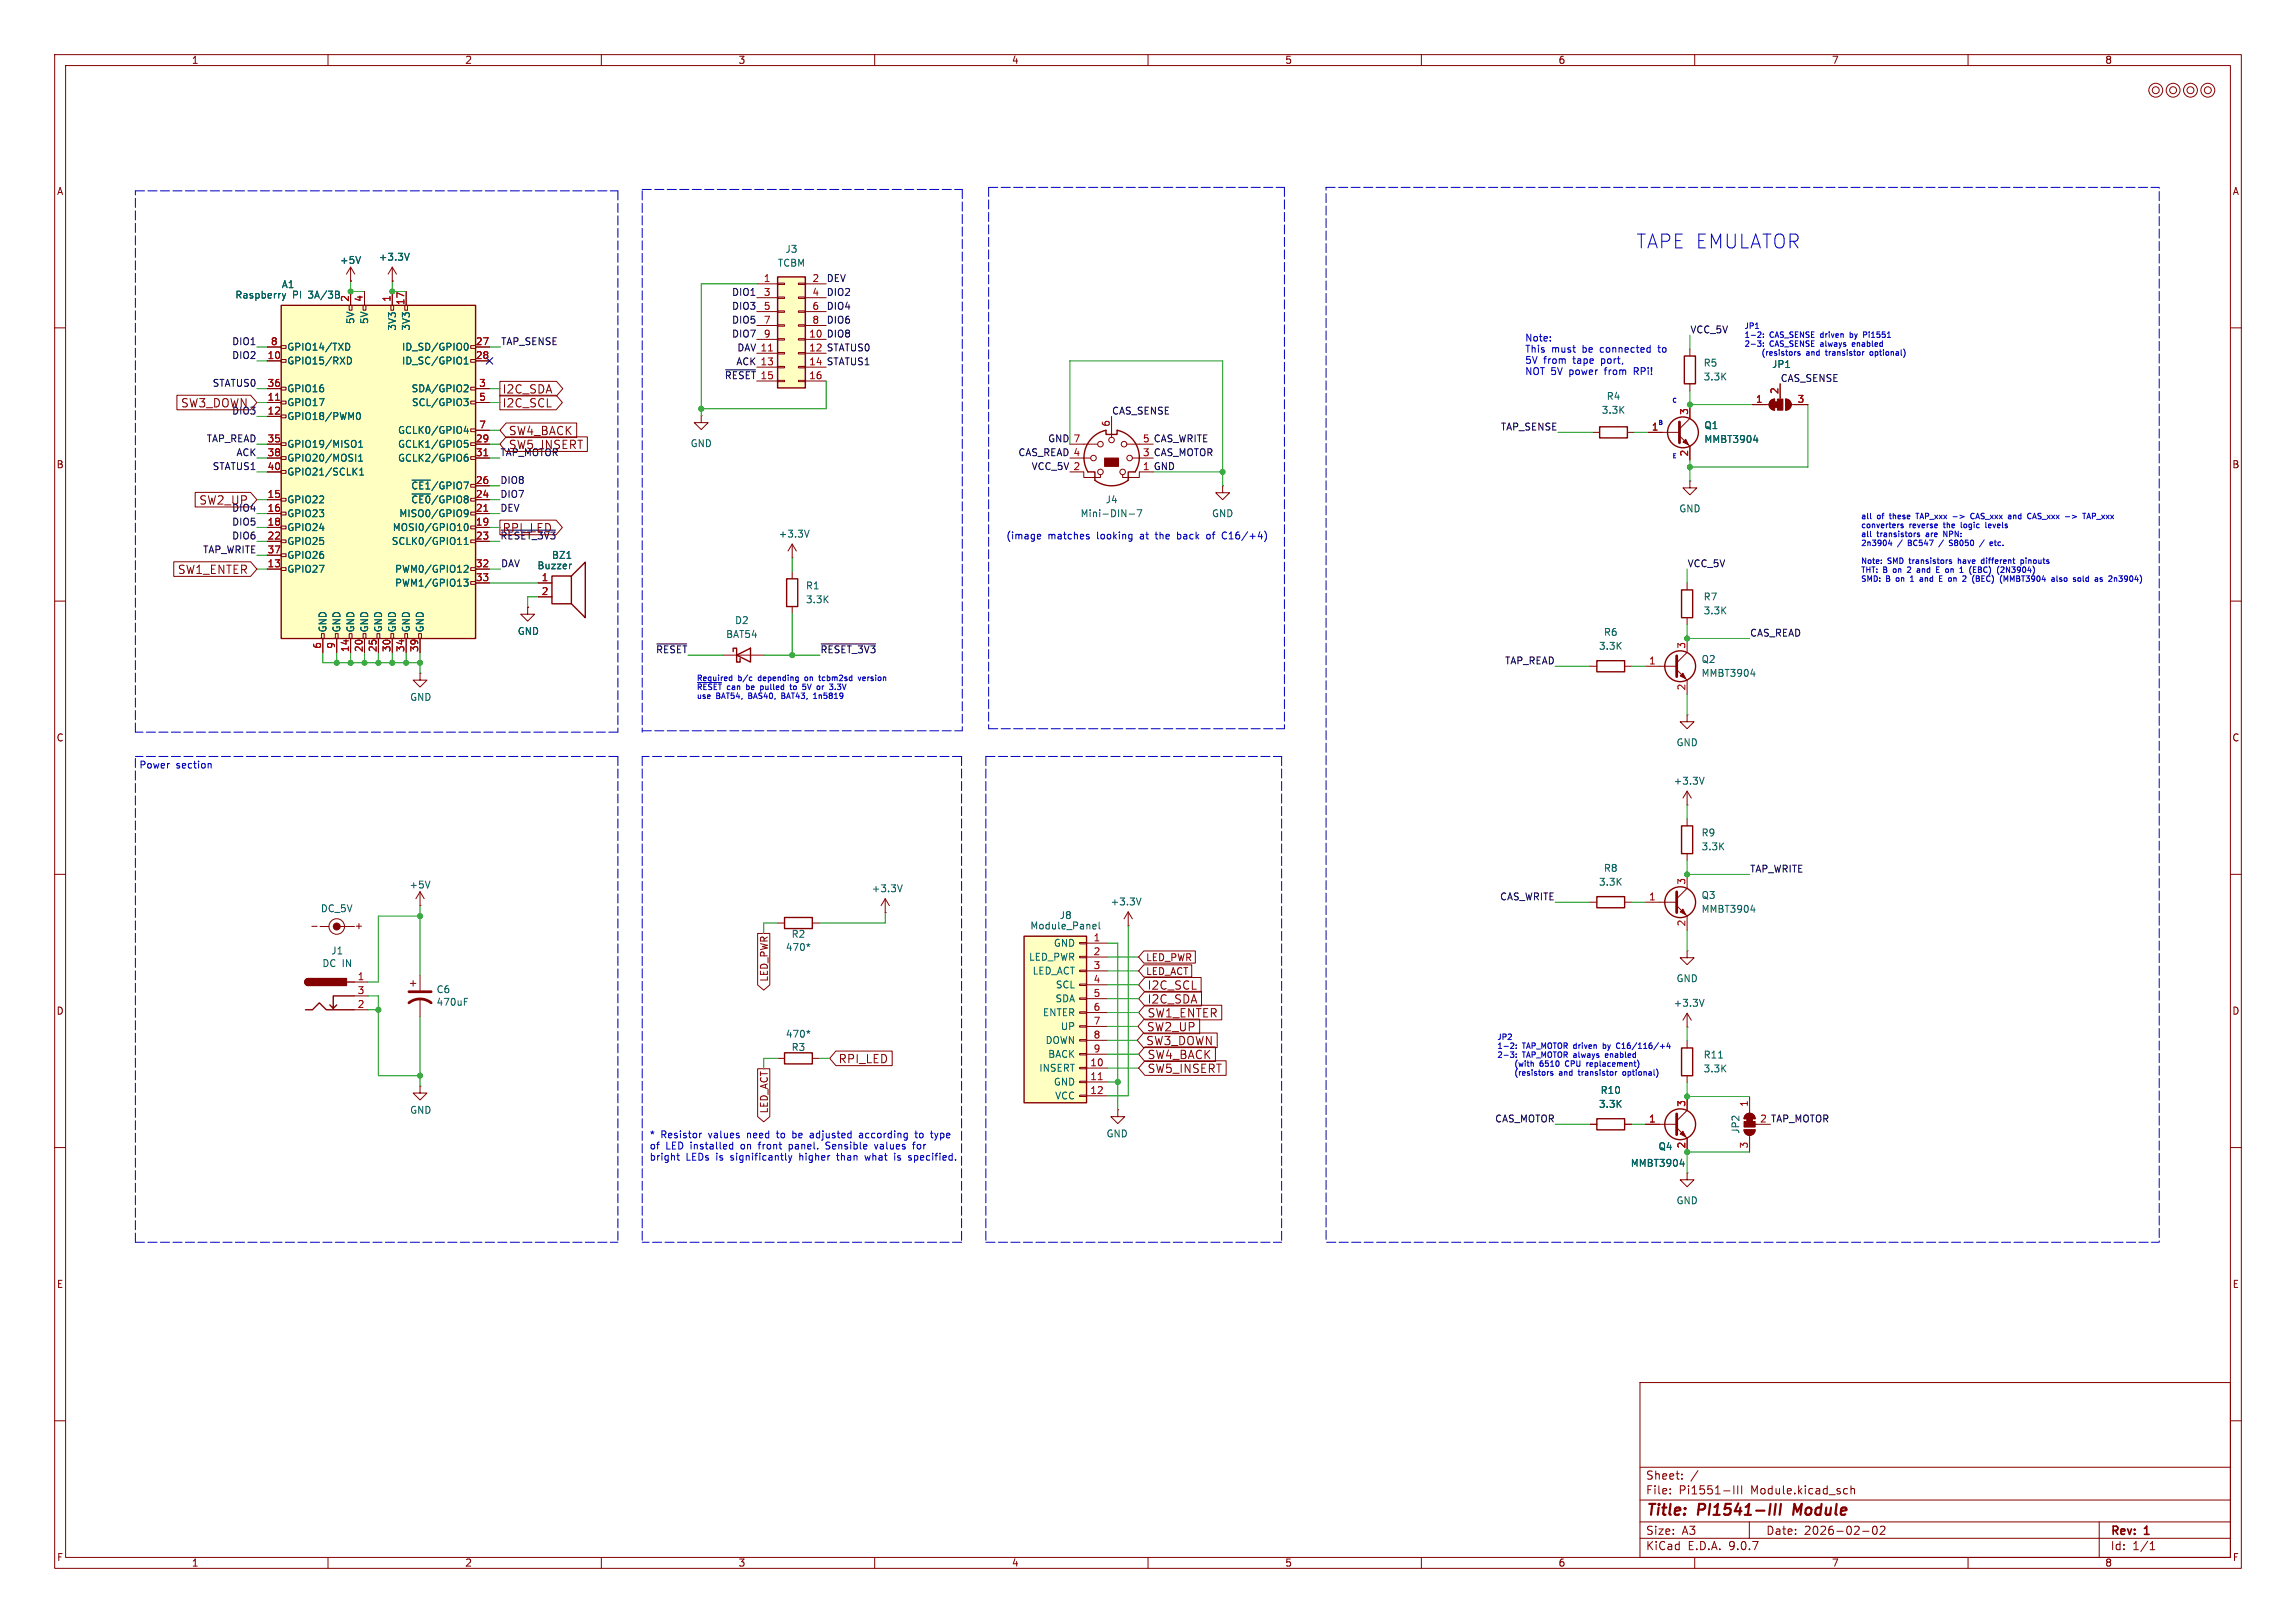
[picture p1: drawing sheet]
<svg xmlns="http://www.w3.org/2000/svg" width="420mm" height="297mm" viewBox="0 0 420 297" stroke-linecap="round" stroke-linejoin="round" font-family="sans-serif">
<defs><g id="words">
<text font-size="3.5" fill="#0000c2" x="299.3" y="45.7">TAPE EMULATOR</text>
<g font-size="2.8" fill="#840000">
<text x="301" y="277.9">Title:</text>
<text x="310.6" y="277.9">PI1541-III</text>
<text x="328.9" y="277.9">Module</text>
</g>
<g font-size="2.1" fill="#840000">
<text x="33" y="74.8">SW3_DOWN</text>
<text x="91.8" y="72.2">I2C_SDA</text>
<text x="91.8" y="74.8">I2C_SCL</text>
<text x="93" y="79.8">SW4_BACK</text>
<text x="93" y="82.4">SW5_INSERT</text>
<text x="36.4" y="92.5">SW2_UP</text>
<text x="32.5" y="105.2">SW1_ENTER</text>
<text x="209.8" y="183.9">I2C_SDA</text>
<text x="209.8" y="181.3">I2C_SCL</text>
<text x="209.5" y="191.5">SW3_DOWN</text>
<text x="209.7" y="188.9">SW2_UP</text>
<text x="209.8" y="186.4">SW1_ENTER</text>
<text x="153.3" y="194.8">RPI_LED</text>
<text x="209.8" y="194">SW4_BACK</text>
<text x="209.8" y="196.6">SW5_INSERT</text>
<text x="301" y="273.7">File:</text>
<text x="301" y="271">Sheet:</text>
<text x="307.1" y="273.7">Pi1551-III</text>
<text x="320.3" y="273.7">Module.kicad_sch</text>
<text x="301" y="281.1">Size:</text>
<text x="307.6" y="281.1">A3</text>
<text x="323" y="281.1">Date:</text>
<text x="330" y="281.1">2026-02-02</text>
<text x="386" y="281.3">Rev:</text>
<text x="392.4" y="281.3">1</text>
<text x="301" y="283.9">KiCad</text>
<text x="308.7" y="283.9">E.D.A.</text>
<text x="316.3" y="283.9">9.0.7</text>
<text x="386" y="283.9">Id:</text>
<text x="390.1" y="283.9">1/1</text>
</g>
<text font-size="2.1" fill="#0f0f0f" x="91.8" y="97.6">RPI_LED</text>
<g font-size="1.8" fill="#840000">
<text x="35" y="11.9">1</text>
<text x="85" y="11.9">2</text>
<text x="135" y="11.9">3</text>
<text x="185" y="11.9">4</text>
<text x="235" y="11.9">5</text>
<text x="285" y="11.9">6</text>
<text x="335" y="11.9">7</text>
<text x="385" y="11.9">8</text>
<text x="10.3" y="35.9">A</text>
<text x="408.3" y="35.9">A</text>
<text x="10.3" y="85.9">B</text>
<text x="408.2" y="85.9">B</text>
<text x="10.3" y="135.9">C</text>
<text x="408.2" y="135.9">C</text>
<text x="64.8" y="170.3">+</text>
<text x="140.7" y="179.7" transform="rotate(-90 140.7 179.7)">LED_PWR</text>
<text x="209.5" y="178.6">LED_ACT</text>
<text x="209.5" y="176.1">LED_PWR</text>
<text x="10.3" y="185.9">D</text>
<text x="408.2" y="185.9">D</text>
<text x="140.7" y="203.8" transform="rotate(-90 140.7 203.8)">LED_ACT</text>
<text x="10.3" y="235.9">E</text>
<text x="408.3" y="235.9">E</text>
<text x="10.3" y="285.9">F</text>
<text x="35" y="286.9">1</text>
<text x="85" y="286.9">2</text>
<text x="135" y="286.9">3</text>
<text x="185" y="286.9">4</text>
<text x="235" y="286.9">5</text>
<text x="285" y="286.9">6</text>
<text x="335" y="286.9">7</text>
<text x="385" y="286.9">8</text>
<text x="408.3" y="285.9">F</text>
</g>
<g font-size="1.8" fill="#006464">
<text x="69.2" y="47.9">+3.3V</text>
<text x="143.6" y="46.5">J3</text>
<text x="51.5" y="52.9">A1</text>
<text x="62.1" y="48.5">+5V</text>
<text x="142.2" y="49">TCBM</text>
<text x="43" y="54.8">Raspberry</text>
<text x="53.5" y="54.8">PI</text>
<text x="56.5" y="54.8">3A/3B</text>
<text x="65" y="59.4" transform="rotate(-90 65 59.4)">5V</text>
<text x="67.5" y="59.4" transform="rotate(-90 67.5 59.4)">5V</text>
<text x="52.5" y="64.4">GPIO14/TXD</text>
<text x="72.6" y="60.6" transform="rotate(-90 72.6 60.6)">3V3</text>
<text x="73.4" y="64.4">ID_SD/GPIO0</text>
<text x="75.2" y="60.6" transform="rotate(-90 75.2 60.6)">3V3</text>
<text x="52.5" y="66.9">GPIO15/RXD</text>
<text x="52.5" y="72">GPIO16</text>
<text x="73.4" y="66.9">ID_SC/GPIO1</text>
<text x="75.2" y="72">SDA/GPIO2</text>
<text x="311.5" y="67.3">R5</text>
<text x="311.5" y="69.8">3.3K</text>
<text x="324.1" y="67.5">JP1</text>
<text x="52.5" y="74.5">GPIO17</text>
<text x="52.5" y="77.1">GPIO18/PWM0</text>
<text x="75.3" y="74.5">SCL/GPIO3</text>
<text x="292.9" y="75.9">3.3K</text>
<text x="293.8" y="73.4">R4</text>
<text x="52.5" y="82.1">GPIO19/MISO1</text>
<text x="72.7" y="79.6">GCLK0/GPIO4</text>
<text x="72.7" y="82.1">GCLK1/GPIO5</text>
<text x="126.2" y="82">GND</text>
<text x="311.7" y="78.7">Q1</text>
<text x="311.7" y="81.3">MMBT3904</text>
<text x="52.5" y="84.7">GPIO20/MOSI1</text>
<text x="52.5" y="87.2">GPIO21/SCLK1</text>
<text x="72.7" y="84.7">GCLK2/GPIO6</text>
<text x="75.1" y="89.8">~{CE1}/GPIO7</text>
<text x="52.5" y="92.3">GPIO22</text>
<text x="52.5" y="94.8">GPIO23</text>
<text x="73" y="94.8">MISO0/GPIO9</text>
<text x="75.1" y="92.3">~{CE0}/GPIO8</text>
<text x="197.6" y="94.8">Mini-DIN-7</text>
<text x="202.2" y="92.3">J4</text>
<text x="221.6" y="94.8">GND</text>
<text x="307.1" y="94">GND</text>
<text x="52.5" y="97.4">GPIO24</text>
<text x="52.5" y="99.9">GPIO25</text>
<text x="71.6" y="99.9">SCLK0/GPIO11</text>
<text x="71.7" y="97.4">MOSI0/GPIO10</text>
<text x="142.3" y="98.6">+3.3V</text>
<text x="52.5" y="102.5">GPIO26</text>
<text x="52.5" y="105">GPIO27</text>
<text x="72.2" y="105">PWM0/GPIO12</text>
<text x="72.2" y="107.5">PWM1/GPIO13</text>
<text x="98.2" y="104.4">Buzzer</text>
<text x="100.9" y="102.5">BZ1</text>
<text x="147.3" y="108.1">R1</text>
<text x="147.3" y="110.6">3.3K</text>
<text x="311.5" y="110.1">R7</text>
<text x="311.5" y="112.6">3.3K</text>
<text x="59.9" y="115.8" transform="rotate(-90 59.9 115.8)">GND</text>
<text x="62.5" y="115.8" transform="rotate(-90 62.5 115.8)">GND</text>
<text x="65" y="115.8" transform="rotate(-90 65 115.8)">GND</text>
<text x="67.5" y="115.8" transform="rotate(-90 67.5 115.8)">GND</text>
<text x="70.1" y="115.8" transform="rotate(-90 70.1 115.8)">GND</text>
<text x="72.6" y="115.8" transform="rotate(-90 72.6 115.8)">GND</text>
<text x="75.2" y="115.8" transform="rotate(-90 75.2 115.8)">GND</text>
<text x="77.7" y="115.8" transform="rotate(-90 77.7 115.8)">GND</text>
<text x="94.6" y="116.4">GND</text>
<text x="132.7" y="116.9">BAT54</text>
<text x="134.4" y="114.4">D2</text>
<text x="292.4" y="119.1">3.3K</text>
<text x="293.3" y="116.6">R6</text>
<text x="311.2" y="121.5">Q2</text>
<text x="311.2" y="124.1">MMBT3904</text>
<text x="74.9" y="128.4">GND</text>
<text x="306.6" y="136.8">GND</text>
<text x="306" y="143.8">+3.3V</text>
<text x="311.2" y="153.3">R9</text>
<text x="311.2" y="155.8">3.3K</text>
<text x="293.3" y="159.7">R8</text>
<text x="58.6" y="167.1">DC_5V</text>
<text x="74.8" y="162.8">+5V</text>
<text x="159.4" y="163.5">+3.3V</text>
<text x="203" y="165.9">+3.3V</text>
<text x="292.4" y="162.3">3.3K</text>
<text x="311.2" y="164.7">Q3</text>
<text x="311.2" y="167.2">MMBT3904</text>
<text x="144.7" y="171.8">R2</text>
<text x="188.4" y="170.3">Module_Panel</text>
<text x="192.7" y="173.5">GND</text>
<text x="193.8" y="168.4">J8</text>
<text x="58.9" y="177.2">DC IN</text>
<text x="60.5" y="174.9">J1</text>
<text x="143.7" y="174.2">470*</text>
<text x="188.1" y="176">LED_PWR</text>
<text x="188.8" y="178.5">LED_ACT</text>
<text x="306.6" y="179.9">GND</text>
<text x="79.8" y="181.9">C6</text>
<text x="79.8" y="184.3">470uF</text>
<text x="193" y="183.6">SDA</text>
<text x="193" y="181.1">SCL</text>
<text x="306" y="184.4">+3.3V</text>
<text x="143.7" y="190.1">470*</text>
<text x="190.7" y="186.2">ENTER</text>
<text x="191.2" y="191.2">DOWN</text>
<text x="193.9" y="188.7">UP</text>
<text x="144.7" y="192.5">R3</text>
<text x="190" y="196.3">INSERT</text>
<text x="191.6" y="193.8">BACK</text>
<text x="311.5" y="193.9">R11</text>
<text x="311.5" y="196.4">3.3K</text>
<text x="192.7" y="198.9">GND</text>
<text x="192.9" y="201.4">VCC</text>
<text x="292.4" y="202.9">3.3K</text>
<text x="292.7" y="200.4">R10</text>
<text x="74.9" y="204">GND</text>
<text x="202.3" y="208.3">GND</text>
<text x="318.4" y="207.6" transform="rotate(-90 318.4 207.6)">JP2</text>
<text x="298.2" y="213.7">MMBT3904</text>
<text x="303.3" y="210.7">Q4</text>
<text x="306.6" y="220.6">GND</text>
</g>
<g font-size="1.8" fill="#a90000">
<text x="139.6" y="51.7">1</text>
<text x="148.5" y="51.7">2</text>
<text x="63.9" y="55.3" transform="rotate(-90 63.9 55.3)">2</text>
<text x="66.4" y="55.3" transform="rotate(-90 66.4 55.3)">4</text>
<text x="71.5" y="55.3" transform="rotate(-90 71.5 55.3)">1</text>
<text x="74" y="55.9" transform="rotate(-90 74 55.9)">17</text>
<text x="139.6" y="54.2">3</text>
<text x="139.6" y="56.8">5</text>
<text x="139.6" y="59.3">7</text>
<text x="148.5" y="54.2">4</text>
<text x="148.5" y="56.8">6</text>
<text x="148.5" y="59.3">8</text>
<text x="48.9" y="65.8">10</text>
<text x="49.5" y="63.2">8</text>
<text x="87" y="63.2">27</text>
<text x="87" y="65.8">28</text>
<text x="139.6" y="61.8">9</text>
<text x="147.9" y="61.8">10</text>
<text x="147.9" y="64.4">12</text>
<text x="48.9" y="70.9">36</text>
<text x="87.6" y="70.9">3</text>
<text x="139" y="69.5">15</text>
<text x="147.9" y="66.9">14</text>
<text x="147.9" y="69.5">16</text>
<text x="48.9" y="73.4">11</text>
<text x="48.9" y="75.9">12</text>
<text x="87.6" y="73.4">5</text>
<text x="308.9" y="76" transform="rotate(-90 308.9 76)">3</text>
<text x="321.1" y="73.8">1</text>
<text x="325.4" y="72.2" transform="rotate(-90 325.4 72.2)">2</text>
<text x="328.7" y="73.8">3</text>
<text x="48.9" y="81">35</text>
<text x="48.9" y="83.6">38</text>
<text x="87" y="81">29</text>
<text x="87" y="83.6">31</text>
<text x="87.6" y="78.5">7</text>
<text x="196.3" y="81">7</text>
<text x="203.1" y="78.2" transform="rotate(-90 203.1 78.2)">6</text>
<text x="302.1" y="78.9">1</text>
<text x="308.9" y="83.6" transform="rotate(-90 308.9 83.6)">2</text>
<text x="48.9" y="86.1">40</text>
<text x="87" y="88.6">26</text>
<text x="48.9" y="91.2">15</text>
<text x="48.9" y="93.7">16</text>
<text x="87" y="91.2">24</text>
<text x="87" y="93.7">21</text>
<text x="48.9" y="96.3">18</text>
<text x="48.9" y="98.8">22</text>
<text x="48.9" y="101.3">37</text>
<text x="87" y="96.3">19</text>
<text x="87" y="98.8">23</text>
<text x="48.9" y="103.9">13</text>
<text x="87" y="103.9">32</text>
<text x="87" y="106.4">33</text>
<text x="99" y="106.4">1</text>
<text x="99" y="109">2</text>
<text x="58.8" y="118.8" transform="rotate(-90 58.8 118.8)">6</text>
<text x="61.3" y="118.8" transform="rotate(-90 61.3 118.8)">9</text>
<text x="63.9" y="119.4" transform="rotate(-90 63.9 119.4)">14</text>
<text x="66.4" y="119.4" transform="rotate(-90 66.4 119.4)">20</text>
<text x="69" y="119.4" transform="rotate(-90 69 119.4)">25</text>
<text x="71.5" y="119.4" transform="rotate(-90 71.5 119.4)">30</text>
<text x="74" y="119.4" transform="rotate(-90 74 119.4)">34</text>
<text x="76.6" y="119.4" transform="rotate(-90 76.6 119.4)">39</text>
<text x="308.4" y="118.8" transform="rotate(-90 308.4 118.8)">3</text>
<text x="301.6" y="121.7">1</text>
<text x="308.4" y="126.4" transform="rotate(-90 308.4 126.4)">2</text>
<text x="308.4" y="162" transform="rotate(-90 308.4 162)">3</text>
<text x="301.6" y="164.8">1</text>
<text x="200" y="172.3">1</text>
<text x="308.4" y="169.6" transform="rotate(-90 308.4 169.6)">2</text>
<text x="65.3" y="179.5">1</text>
<text x="200" y="174.9">2</text>
<text x="200" y="177.4">3</text>
<text x="200" y="180">4</text>
<text x="65.3" y="182">3</text>
<text x="65.3" y="184.5">2</text>
<text x="200" y="182.5">5</text>
<text x="200" y="185">6</text>
<text x="200" y="187.6">7</text>
<text x="200" y="190.1">8</text>
<text x="199.3" y="195.2">10</text>
<text x="199.3" y="197.7">11</text>
<text x="200" y="192.7">9</text>
<text x="199.3" y="200.3">12</text>
<text x="308.4" y="202.6" transform="rotate(-90 308.4 202.6)">3</text>
<text x="319.8" y="202.6" transform="rotate(-90 319.8 202.6)">1</text>
<text x="301.6" y="205.5">1</text>
<text x="308.4" y="210.3" transform="rotate(-90 308.4 210.3)">2</text>
<text x="319.8" y="210.3" transform="rotate(-90 319.8 210.3)">3</text>
</g>
<g font-size="1.8" fill="#0f0f0f">
<text x="151.1" y="51.7">DEV</text>
<text x="133.8" y="54.2">DIO1</text>
<text x="133.8" y="56.8">DIO3</text>
<text x="133.8" y="59.3">DIO5</text>
<text x="151.1" y="56.8">DIO4</text>
<text x="151.1" y="54.2">DIO2</text>
<text x="151.1" y="59.3">DIO6</text>
<text x="42.4" y="65.8">DIO2</text>
<text x="42.4" y="63.2">DIO1</text>
<text x="91.6" y="63.2">TAP_SENSE</text>
<text x="133.8" y="61.8">DIO7</text>
<text x="134.8" y="64.4">DAV 11</text>
<text x="151.1" y="64.4">STATUS0</text>
<text x="151.1" y="61.8">DIO8</text>
<text x="309.1" y="61.1">VCC_5V</text>
<text x="38.8" y="70.9">STATUS0</text>
<text x="132.5" y="69.5">~{RESET}</text>
<text x="134.6" y="66.9">ACK 13</text>
<text x="151.1" y="66.9">STATUS1</text>
<text x="325.6" y="70">CAS_SENSE</text>
<text x="42.4" y="75.9">DIO3</text>
<text x="203.3" y="75.9">CAS_SENSE</text>
<text x="37.7" y="81">TAP_READ</text>
<text x="43.2" y="83.6">ACK</text>
<text x="91.4" y="83.6">TAP_MOTOR</text>
<text x="186.2" y="83.6">CAS_READ 4</text>
<text x="191.6" y="81">GND</text>
<text x="209" y="81">5 CAS_WRITE</text>
<text x="209" y="83.6">3 CAS_MOTOR</text>
<text x="274.4" y="78.9">TAP_SENSE</text>
<text x="38.8" y="86.1">STATUS1</text>
<text x="91.4" y="88.6">DIO8</text>
<text x="188.6" y="86.1">VCC_5V 2</text>
<text x="209" y="86.1">1 GND</text>
<text x="42.4" y="93.7">DIO4</text>
<text x="91.4" y="91.2">DIO7</text>
<text x="91.4" y="93.7">DEV</text>
<text x="37.1" y="101.3">TAP_WRITE</text>
<text x="42.4" y="96.3">DIO5</text>
<text x="42.4" y="98.8">DIO6</text>
<text x="91.4" y="98.8">~{RESET_3V3}</text>
<text x="91.6" y="103.9">DAV</text>
<text x="308.6" y="103.9">VCC_5V</text>
<text x="119.9" y="119.6">~{RESET}</text>
<text x="150" y="119.6">~{RESET_3V3}</text>
<text x="320" y="116.6">CAS_READ</text>
<text x="275.2" y="121.7">TAP_READ</text>
<text x="320" y="159.8">TAP_WRITE</text>
<text x="274.3" y="164.8">CAS_WRITE</text>
<text x="273.4" y="205.5">CAS_MOTOR</text>
<text x="321.9" y="205.5">2 TAP_MOTOR</text>
</g>
<g font-size="1.8" fill="#0000c2">
<text x="278.9" y="62.7">Note:</text>
<text x="278.9" y="64.7">This</text>
<text x="283.8" y="64.7">must</text>
<text x="289.6" y="64.7">be</text>
<text x="293" y="64.7">connected</text>
<text x="303.8" y="64.7">to</text>
<text x="278.9" y="66.8">5V</text>
<text x="278.9" y="68.8">NOT 5V</text>
<text x="282.4" y="66.8">from</text>
<text x="287.2" y="68.8">power</text>
<text x="287.9" y="66.8">tape</text>
<text x="293.2" y="66.8">port,</text>
<text x="293.8" y="68.8">from</text>
<text x="299.4" y="68.8">RPi!</text>
<text x="184" y="98.9">(image</text>
<text x="191.7" y="98.9">matches</text>
<text x="200.8" y="98.9">looking</text>
<text x="208.8" y="98.9">at</text>
<text x="211.9" y="98.9">the</text>
<text x="216" y="98.9">back</text>
<text x="221.6" y="98.9">of</text>
<text x="224.6" y="98.9">C16/+4)</text>
<text x="25.4" y="140.7">Power</text>
<text x="32.2" y="140.7">section</text>
<text x="118.7" y="208.4">*</text>
<text x="120.9" y="208.4">Resistor</text>
<text x="129.7" y="208.4">values</text>
<text x="137" y="208.4">need</text>
<text x="142.6" y="208.4">to</text>
<text x="145.6" y="208.4">be</text>
<text x="149.1" y="208.4">adjusted</text>
<text x="158.3" y="208.4">according</text>
<text x="168.8" y="208.4">to</text>
<text x="171.8" y="208.4">type</text>
<text x="118.7" y="210.4">of</text>
<text x="118.7" y="212.5">bright</text>
<text x="121.8" y="210.4">LED installed</text>
<text x="125.5" y="212.5">LEDs</text>
<text x="131.1" y="212.5">is</text>
<text x="133.9" y="212.5">significantly</text>
<text x="135.8" y="210.4">on</text>
<text x="139.3" y="210.4">front</text>
<text x="145" y="210.4">panel.</text>
<text x="146.7" y="212.5">higher</text>
<text x="152" y="210.4">Sensible</text>
<text x="153.8" y="212.5">than</text>
<text x="159.2" y="212.5">what</text>
<text x="161.1" y="210.4">values</text>
<text x="164.7" y="212.5">is</text>
<text x="167.5" y="212.5">specified.</text>
<text x="168.3" y="210.4">for</text>
</g>
<g font-size="1.4" fill="#0000c2">
<text x="319" y="60.4">JP1</text>
<text x="319" y="62">1-2:</text>
<text x="319" y="63.7">2-3:</text>
<text x="323.1" y="65.3">(resistors</text>
<text x="323.7" y="62">CAS_SENSE</text>
<text x="323.7" y="63.7">CAS_SENSE</text>
<text x="331.4" y="65.3">and</text>
<text x="333.2" y="62">driven</text>
<text x="333.2" y="63.7">always</text>
<text x="335.2" y="65.3">transistor</text>
<text x="338.8" y="62">by</text>
<text x="339.3" y="63.7">enabled</text>
<text x="341.6" y="62">Pi1551</text>
<text x="343.5" y="65.3">optional)</text>
<text x="340.4" y="95.2">all</text>
<text x="343.4" y="95.2">of</text>
<text x="345.9" y="95.2">these</text>
<text x="351" y="95.2">TAP_xxx</text>
<text x="357.9" y="95.2">-&gt;</text>
<text x="361.5" y="95.2">CAS_xxx</text>
<text x="368.6" y="95.2">and</text>
<text x="372.4" y="95.2">CAS_xxx</text>
<text x="379.5" y="95.2">-&gt;</text>
<text x="383" y="95.2">TAP_xxx</text>
<text x="340.4" y="96.9">converters</text>
<text x="340.4" y="98.5">all</text>
<text x="340.4" y="100.1">2n3904</text>
<text x="343.4" y="98.5">transistors</text>
<text x="347.1" y="100.1">/</text>
<text x="349.2" y="100.1">BC547</text>
<text x="349.3" y="96.9">reverse</text>
<text x="352.5" y="98.5">are</text>
<text x="355.8" y="96.9">the</text>
<text x="356" y="98.5">NPN:</text>
<text x="357.3" y="100.1">S8050</text>
<text x="359.2" y="96.9">logic</text>
<text x="363.2" y="100.1">/</text>
<text x="363.9" y="96.9">levels</text>
<text x="365.3" y="100.1">etc.</text>
<text x="340.4" y="103.4">Note:</text>
<text x="340.4" y="105">THT: B</text>
<text x="340.4" y="106.7">SMD:</text>
<text x="345" y="106.7">B</text>
<text x="345.3" y="103.4">SMD</text>
<text x="346.5" y="105">on</text>
<text x="347.1" y="106.7">on</text>
<text x="349.4" y="105">2</text>
<text x="349.5" y="103.4">transistors</text>
<text x="349.9" y="106.7">1</text>
<text x="351.4" y="105">and</text>
<text x="351.9" y="106.7">and</text>
<text x="355.2" y="105">E</text>
<text x="355.7" y="106.7">E</text>
<text x="357.1" y="105">on</text>
<text x="357.7" y="106.7">on</text>
<text x="358.6" y="103.4">have</text>
<text x="360" y="105">1</text>
<text x="360.5" y="106.7">2</text>
<text x="362" y="105">(EBC)</text>
<text x="362.5" y="106.7">(BEC)</text>
<text x="363.1" y="103.4">different</text>
<text x="367.3" y="105">(2N3904)</text>
<text x="367.9" y="106.7">(MMBT3904</text>
<text x="370.6" y="103.4">pinouts</text>
<text x="377.5" y="106.7">also</text>
<text x="381.8" y="106.7">sold</text>
<text x="386" y="106.7">as</text>
<text x="388.8" y="106.7">2n3904)</text>
<text x="127.4" y="124.8">Required</text>
<text x="135" y="124.8">b/c</text>
<text x="138.9" y="124.8">depending</text>
<text x="147.7" y="124.8">on</text>
<text x="150.6" y="124.8">tcbm2sd</text>
<text x="158" y="124.8">version</text>
<text x="127.4" y="126.5">~{RESET}</text>
<text x="127.4" y="128.1">use</text>
<text x="131" y="128.1">BAT54,</text>
<text x="133" y="126.5">can</text>
<text x="136.7" y="126.5">be</text>
<text x="137.1" y="128.1">BAS40,</text>
<text x="139.6" y="126.5">pulled</text>
<text x="143.4" y="128.1">BAT43,</text>
<text x="145.3" y="126.5">to</text>
<text x="147.8" y="126.5">5V</text>
<text x="149.5" y="128.1">1n5819</text>
<text x="150.7" y="126.5">or</text>
<text x="153.3" y="126.5">3.3V</text>
<text x="273.8" y="190.5">JP2</text>
<text x="273.8" y="192.1">1-2:</text>
<text x="273.8" y="193.8">2-3:</text>
<text x="277.9" y="195.4">(with</text>
<text x="277.9" y="197.1">(resistors</text>
<text x="278.5" y="192.1">TAP_MOTOR driven</text>
<text x="278.5" y="193.8">TAP_MOTOR always</text>
<text x="282.7" y="195.4">6510</text>
<text x="286.2" y="197.1">and</text>
<text x="287.6" y="195.4">CPU</text>
<text x="290" y="197.1">transistor</text>
<text x="291.7" y="195.4">replacement)</text>
<text x="293.7" y="192.1">by</text>
<text x="294.1" y="193.8">enabled</text>
<text x="296.4" y="192.1">C16/116/+4</text>
<text x="298.3" y="197.1">optional)</text>
</g>
<g font-size="1.1" fill="#0000c2">
<text x="303.3" y="78">B</text>
<text x="305.8" y="73.9">C</text>
<text x="305.8" y="84.1">E</text>
</g>
</g></defs>
<g fill="none" stroke="#840000" stroke-width=".18">
<path d="M10 10h400v277h-400zM12 12h396v273h-396zM60 10v2M110 10v2M160 10v2M210 10v2M260 10v2M310 10v2M360 10v2M10 60h2M291.3 79.1h1.3M297.7 79.1h1.3"/>
<path d="M309.1 63.9v1.3M309.1 70.2v1.3M408 60h2M309.1 88v1.3h1.3l-1.3 1.3-1.3-1.3h1.3M309.1 88h.1M10 110h2M308.6 106.7v1.3M308.6 113v1.3M408 110h2M308.6 130.8v1.3h1.3l-1.3 1.3-1.3-1.3h1.3M308.6 130.8h.1M10 160h2"/>
<path d="M308.6 149.9v1.2M308.6 156.2v1.3M408 160h2M57 169.5h1M58.5 169.5h1.7M62.2 169.5h2.6zM64.8 179.7h2.5M75.1 180h1M75.6 179.5v1M76.8 165.7h.1M76.8 163.2l-.7 1.3M76.8 163.2l.8 1.3"/>
<path d="M76.8 163.2v2.5M76.8 178.4v2.8M64.8 182.2h2.5M64.8 184.8h2.5M76.8 182.8v3.3M308.6 188h.1M308.6 185.4l-.8 1.3M308.6 185.4l.8 1.3M308.6 185.4v2.6M10 210h2M290.8 205.7h1.3M297.2 205.7h1.2"/>
<path d="M408 210h2M300 253h108v32h-108zM10 260h2M300 278.5h108M300 274.5h108M300 268.5h108M305.5 273.2v.2M305.5 272.5v.1M307.7 270.5v.2M307.7 269.8v.1M310.6 269.1l-1.3 1.9M317.2 271.9v1.5"/>
<path d="M317.9 271.9v1.5M318.6 271.9v1.5M320 278.5v3M337.5 272.4l.4 .1M337.9 273.3l-.4 .1M338.6 272.5l.2-.1 .4 .1v.9M338.6 271.9v1.5M342.7 279.4l.2-.1a.8 .8 0 0 1 .5 .7 .8 .8 0 0 1-.5 .8l-.2-.2-.2-.4zM343.9 279.4l.6-.1 .2 .1 .1 .3-.9 1.1h.9M384 278.5v6.5M408 260h2M60 285v2"/>
<path d="M110 285v2M160 285v2M210 285v2M260 285v2M300 281.5h108M310 285v2M340.7 280.2h1.2M360 285v2M393.3 283.6h.9M393.3 282.5l.4-.4v1.5"/>
<circle cx="61.6" cy="169.5" r="1.42"/>
</g>
<path d="M323.9 275.2l-.3 2M324.8 275.2l-.2 2M325.8 275.2l-.3 2M328.3 275.2l-.3 2" fill="none" stroke="#840000" stroke-width=".4"/>
<path d="M292.6 78.1h5.1v2h-5.1zM308.1 65.2h2v5h-2zM307.6 108h2v5h-2zM307.6 151.1h2v5.1h-2zM56.4 179.1a.63 .63 0 0 0-.6 .6 .63 .63 0 0 0 .6 .6M63.5 179.7h1.3M55.9 184.8h1.2l1.3-1.3 1.3 1.3h5.1M61.6 183.9l-.6 .6M64.8 182.2h-3.8v2.3l-.7-.6M292.1 204.7h5.1v2.1h-5.1z" fill="none" stroke="#840000" stroke-width=".25"/>
<path d="M78.6 161.2l-.4 1.3M84.9 183.3h.5M84.9 182.7h.7M311.7 182.9l-.4 1.2" fill="none" stroke="#006464" stroke-width=".18"/>
<path d="M74.8 183.5a3.3 3.3 0 0 1 4.1 0M74.8 181.5h4.1" fill="none" stroke="#840000" stroke-width=".51"/>
<g fill="#840000" stroke="#840000" stroke-width=".25">
<path d="M55.9 179.3l.5-.2v1.2a.63 .63 0 0 1-.6-.3 .63 .63 0 0 1 .1-.7z"/>
<path d="M56.4 179.1h7v1.2h-7z"/>
</g>
<circle cx="61.6" cy="169.5" r=".63" fill="#840000" stroke="#840000" stroke-width=".18"/>
<path d="M187.3 171.3h11.5v30.5h-11.5z" fill="#ffffc2"/>
<g fill="none" stroke="#840000" stroke-width=".25">
<path d="M199.6 80.3l1.5-1.1 1.2-.5v.8h2v-.8a5 5 0 0 1 3.3 7.7h-1.2v1.5a5.1 5.1 0 0 1-6.1 0v-1.5h-1.3a5.1 5.1 0 0 1 .6-6.1zM101 105.4h3.5v5.1h-3.5zM104.5 105.4l2.6-2.5v10.1l-2.6-2.5M143.9 105.9h2v5.1h-2zM292.1 120.9h5.1v2h-5.1zM143.5 167.9h5.1v2h-5.1zM187.3 171.3h11.5v30.5h-11.5zM143.5 192.7h5.1v2h-5.1zM307.6 191.8h2v5.1h-2z"/>
<circle cx="307.8" cy="79.1" r="2.82"/>
<circle cx="307.3" cy="121.9" r="2.82"/>
<circle cx="307.3" cy="165.1" r="2.82"/>
<circle cx="307.3" cy="205.7" r="2.82"/>
</g>
<g fill="none" stroke="#840000" stroke-width=".18">
<path d="M64.1 51.4h.1M64.1 48.9l-.7 1.3M64.1 48.9l.8 1.3M64.1 48.9v2.5M71.8 51.4h.1M71.8 48.9l-.8 1.3M71.8 48.9l.7 1.3M71.8 48.9v2.5M203.3 76.2v3.8M301.5 79.1h5.7M307.2 79.8l1.9 1.9v2.5M309.1 74v2.6l-1.9 1.9"/>
<path d="M320.5 74h3.1M323.9 73.3l.7-.3v2.1a1.02 1.02 0 0 1-.9-.7 1.02 1.02 0 0 1 .2-1.1zM325.6 70.2v2.8M326.6 73a1.02 1.02 0 0 1 1.1 1 1.02 1.02 0 0 1-1.1 1.1zM327.7 74h3M144.9 99.6l-.8 1.2M144.9 99.6l.8 1.2M144.9 99.6v2.5M195.7 86.4h2.5v1h3.1v-.5M195.7 83.8h3.8M195.7 81.3h5.1M206.1 81.3h4.8"/>
<path d="M207.1 83.8h3.8M210.9 86.4h-2.5v1h-3v-.5M223.6 88.9v1.3h1.3l-1.3 1.2-1.2-1.2h1.2M223.6 88.9h.1M96.5 111.1v1.3h1.3l-1.3 1.3-1.3-1.3h1.3M96.5 111.1h.1M98.4 106.7h2.6M98.4 109.2h2.6M144.9 102.1h.1M144.9 104.6v1.3M144.9 111v1.3M308.6 116.8v2.6l-1.9 1.9"/>
<path d="M76.8 123.2v1.3h1.3l-1.3 1.2-1.2-1.2h1.2M76.8 123.2h.1M290.8 121.9h1.3M297.2 121.9h1.2M301 121.9h5.7M306.7 122.6l1.9 1.9v2.5M142.2 168.9h1.3M148.6 168.9h1.3M161.9 167h.1M161.9 164.5l-.7 1.2M161.9 164.5l.8 1.2M161.9 164.5v2.5"/>
<path d="M197.5 172.5h1.3v.2h-1.3zM197.5 175h1.3v.3h-1.3zM197.5 177.5h1.3v.3h-1.3zM198.8 172.6h3.8M198.8 175.1h3.8M198.8 177.7h3.8M301 165.1h5.7M306.7 165.7l1.9 1.9v2.6M308.6 160v2.6l-1.9 1.9M76.8 198.8v1.2h1.3l-1.3 1.3-1.2-1.3h1.2M76.8 198.8h.1M142.2 193.7h1.3"/>
<path d="M148.6 193.7h1.3M197.5 180.1h1.3v.2h-1.3zM197.5 182.6h1.3v.3h-1.3zM197.5 185.2h1.3v.2h-1.3zM197.5 187.7h1.3v.3h-1.3zM197.5 190.2h1.3v.3h-1.3zM197.5 192.8h1.3v.2h-1.3zM197.5 195.3h1.3v.3h-1.3zM197.5 197.9h1.3v.2h-1.3zM198.8 180.2h3.8M198.8 182.8h3.8M198.8 185.3h3.8"/>
<path d="M198.8 187.8h3.8M198.8 190.4h3.8M198.8 192.9h3.8M198.8 195.5h3.8M198.8 198h3.8M308.6 190.5v1.3M308.6 196.9v1.2M197.5 200.4h1.3v.3h-1.3zM198.8 200.5h3.8M204.5 203.1v1.2h-1.3l1.3 1.3 1.2-1.3h-1.2M204.5 203.1h.1M301 205.7h5.7"/>
<path d="M306.7 206.4l1.9 1.9v2.5M308.6 214.6v1.3h1.3l-1.3 1.3-1.3-1.3h1.3M308.6 214.6h.1M308.6 200.7v2.5l-1.9 1.9M319 206.8h2.1a1.02 1.02 0 0 1-1.1 1 1.02 1.02 0 0 1-1-1zM319.3 204a1.02 1.02 0 0 1 1.1-.2 1.02 1.02 0 0 1 .7 .9h-2.1zM320 200.7v3M320 207.8v3M321.1 205.7h.2"/>
<circle cx="394.3" cy="16.5" r=".63"/>
<circle cx="394.3" cy="16.5" r="1.27"/>
<circle cx="397.5" cy="16.5" r=".63"/>
<circle cx="397.5" cy="16.5" r="1.27"/>
<circle cx="400.7" cy="16.5" r=".63"/>
<circle cx="400.7" cy="16.5" r="1.27"/>
<circle cx="403.9" cy="16.5" r=".63"/>
<circle cx="403.9" cy="16.5" r="1.27"/>
<circle cx="200" cy="83.8" r=".51"/>
<circle cx="201.3" cy="86.4" r=".51"/>
<circle cx="201.3" cy="81.3" r=".51"/>
<circle cx="203.3" cy="80.5" r=".51"/>
<circle cx="205.4" cy="86.4" r=".51"/>
<circle cx="205.6" cy="81.3" r=".51"/>
<circle cx="206.6" cy="83.8" r=".51"/>
</g>
<path d="M200.9 197.6h.7" fill="none" stroke="#a90000" stroke-width=".18"/>
<g fill="none" stroke="#006464" stroke-width=".18">
<path d="M65.9 46.9l-.4 1.3M74.9 46.4l-.5 1.2M148 97l-.4 1.3M206.5 94.1h1M208 93.3h.8l-.5 1.3M320.8 80.5h.8M321.4 80.1v.9M103.7 102.2h.7M104.5 103.2l-.2 .1M320.3 123.3h.8M320.9 122.9v.9M147.6 172.8l.3 .2"/>
<path d="M147.9 172.7v.3M147.9 173l-.2 .2M147.9 173l.1 .2M148.2 172.8l-.3 .2M165 161.9l-.4 1.3M200.1 169.2h.3l.1 .3-.6 .1M200.4 169.9l-.3 .1M201.1 168.7v1.1l.1 .2M320.3 166.5h.8M320.9 166.1v.8M147.6 188.7l.3 .1M147.9 188.5v.3"/>
<path d="M147.9 188.8l-.2 .3M147.9 188.8l.1 .3M148.2 188.7l-.3 .1M314.4 193.6h.7M307.3 213h.8M307.9 212.6v.8"/>
</g>
<g fill="#840000" stroke="#840000" stroke-width=".18">
<path d="M319.5 204.7h1v.5h-1z"/>
<path d="M319.3 204a1.02 1.02 0 0 1 1.1-.2 1.02 1.02 0 0 1 .7 .9h-2.1z"/>
<path d="M319 205.2h2.1v1h-2.1z"/>
<path d="M319 206.8h2.1a1.02 1.02 0 0 1-1.1 1 1.02 1.02 0 0 1-1-1z"/>
<path d="M202.1 83.8h2.5v1.5h-2.5z"/>
<path d="M324.6 73.5h.5v1h-.5z"/>
<path d="M323.9 73.3l.7-.3v2.1a1.02 1.02 0 0 1-.9-.7 1.02 1.02 0 0 1 .2-1.1z"/>
<path d="M325.1 73h1v2.1h-1z"/>
<path d="M326.6 73a1.02 1.02 0 0 1 1.1 1 1.02 1.02 0 0 1-1.1 1.1z"/>
<path d="M307.8 80.9l.6-.5 .5 1z"/>
<path d="M307.3 166.9l.5-.5 .6 1z"/>
<path d="M307.3 207.5l.5-.5 .6 1z"/>
<path d="M307.3 123.7l.5-.5 .6 1z"/>
</g>
<path d="M307.2 77.2v3.8M306.7 120v3.8M306.7 163.2v3.8M306.7 203.8v3.8" fill="none" stroke="#840000" stroke-width=".51"/>
<path d="M142.2 50.7h5.1v20.3h-5.1z" fill="#ffffc2"/>
<path d="M142.2 50.7h5.1v20.3h-5.1zM134.1 119.3v-.7h.6v2.6h.7v-.7M134.7 119.9l2.6-1.3v2.6zM292.1 164.1h5.1v2h-5.1z" fill="none" stroke="#840000" stroke-width=".25"/>
<g fill="none" stroke="#840000" stroke-width=".18">
<path d="M138.4 51.9h3.8M138.4 54.5h3.8M138.4 57h3.8M138.4 59.6h3.8M142.2 51.8h1.3v.3h-1.3zM142.2 54.4h1.3v.2h-1.3zM142.2 56.9h1.3v.3h-1.3zM142.2 59.4h1.3v.3h-1.3zM146 51.8h1.3v.3h-1.3zM146 54.4h1.3v.2h-1.3zM146 56.9h1.3v.3h-1.3zM146 59.4h1.3v.3h-1.3z"/>
<path d="M147.3 51.9h3.8M147.3 54.5h3.8M147.3 57h3.8M147.3 59.6h3.8M128.3 76.1v1.2h1.2l-1.2 1.3-1.3-1.3h1.3M128.3 76.1h.1M138.4 62.1h3.8M138.4 64.6h3.8M138.4 67.2h3.8M138.4 69.7h3.8M142.2 62h1.3v.2h-1.3zM142.2 64.5h1.3v.3h-1.3z"/>
<path d="M142.2 67.1h1.3v.2h-1.3zM142.2 69.6h1.3v.3h-1.3zM146 62h1.3v.2h-1.3zM146 64.5h1.3v.3h-1.3zM146 67.1h1.3v.2h-1.3zM146 69.6h1.3v.3h-1.3zM147.3 62.1h3.8M147.3 64.6h3.8M147.3 67.2h3.8M147.3 69.7h3.8M132.2 119.9h7.6M308.6 147.3h.1"/>
<path d="M308.6 144.8l-.8 1.3M308.6 144.8l.8 1.3M308.6 144.8v2.5M206.4 169.4h.1M206.4 166.9l.7 1.2M206.4 166.9l-.8 1.2M206.4 166.9v2.5M290.8 165.1h1.3M297.2 165.1h1.2M308.6 174v1.3h1.3l-1.3 1.2-1.3-1.2h1.3M308.6 174h.1"/>
</g>
<path d="M140.6 64.2h.7" fill="none" stroke="#a90000" stroke-width=".18"/>
<path d="M311.7 142.2l-.4 1.3M208.7 164.3l-.4 1.3" fill="none" stroke="#006464" stroke-width=".18"/>
<path d="M51.4 55.9h35.6v60.9h-35.6z" fill="#ffffc2"/>
<path d="M51.4 55.9h35.6v60.9h-35.6z" fill="none" stroke="#840000" stroke-width=".25"/>
<g fill="none" stroke="#840000" stroke-width=".18">
<path d="M63.9 55.9h.5v.9h-.5zM64.1 51.4h.1M64.1 53.3v2.6M66.4 55.9h.5v.9h-.5zM66.7 53.3v2.6M71.5 55.9h.5v.9h-.5zM71.8 51.4h.1M71.8 53.3v2.6M74 55.9h.5v.9h-.5zM74.3 53.3v2.6M32.4 72.3h13.4l1.2 1.4-1.2 1.3h-13.4zM48.9 63.5h2.5"/>
<path d="M48.9 66h2.5M48.9 71.1h2.5M48.9 73.7h2.5M48.9 76.2h2.5M51.4 63.2h.9v.6h-.9zM51.4 65.8h.9v.5h-.9zM51.4 70.9h.9v.5h-.9zM51.4 73.4h.9v.5h-.9zM51.4 75.9h.9v.6h-.9zM86.1 63.2h.9v.6h-.9zM86.1 65.8h.9v.5h-.9zM86.1 70.9h.9v.5h-.9z"/>
<path d="M86.1 73.4h.9v.5h-.9zM86.1 78.5h.9v.5h-.9zM87 63.5h2.5M87 66h2.5M87 71.1h2.5M87 73.7h2.5M87 78.7h2.5M91.4 69.8h10.4l1.1 1.3-1.1 1.4h-10.4zM91.4 72.3h10.3l1.2 1.4-1.2 1.3h-10.3zM92.6 77.4h12.9v2.7h-12.9l-1.2-1.4zM92.6 79.9h14.8v2.7h-14.8l-1.2-1.3zM301.5 79.1h2.5"/>
<path d="M309.1 74v2.6M320.5 74h2.6M325.6 70.2v2.6M328.2 74h2.5M35.7 90.1h10.1l1.2 1.3-1.2 1.4h-10.1zM48.9 81.3h2.5M48.9 83.8h2.5M48.9 86.4h2.5M48.9 91.4h2.5M48.9 94h2.5M48.9 96.5h2.5M48.9 99.1h2.5"/>
<path d="M51.4 81h.9v.5h-.9zM51.4 83.6h.9v.5h-.9zM51.4 86.1h.9v.5h-.9zM51.4 91.2h.9v.5h-.9zM51.4 93.7h.9v.5h-.9zM51.4 96.3h.9v.5h-.9zM51.4 98.8h.9v.5h-.9zM86.1 81h.9v.5h-.9zM86.1 83.6h.9v.5h-.9zM86.1 93.7h.9v.5h-.9zM86.1 96.3h.9v.5h-.9zM86.1 98.8h.9v.5h-.9z"/>
<path d="M87 81.3h2.5M87 83.8h2.5M87 91.4h2.5M87 94h2.5M87 96.5h2.5M87 99.1h2.5M87 88.9h2.5M91.4 95.2h10.3l1.2 1.3-1.2 1.4h-10.3zM309.1 81.7v2.5M31.8 102.8h14l1.2 1.3-1.2 1.4h-14zM48.9 101.6h2.5M48.9 104.1h2.5"/>
<path d="M51.4 101.3h.9v.6h-.9zM51.4 103.9h.9v.5h-.9zM58.8 116h.5v.8h-.5zM59.1 116.8v2.6M61.3 116h.5v.8h-.5zM61.6 116.8v2.6M63.9 116h.5v.8h-.5zM64.1 116.8v2.6M66.4 116h.5v.8h-.5zM66.7 116.8v2.6M69 116h.5v.8h-.5zM69.2 116.8v2.6"/>
<path d="M71.5 116h.5v.8h-.5zM71.8 116.8v2.6M74 116h.5v.8h-.5zM74.3 116.8v2.6M76.6 116h.5v.8h-.5zM76.8 116.8v2.6M86.1 103.9h.9v.5h-.9zM86.1 106.4h.9v.5h-.9zM87 104.1h2.5M87 106.7h2.5M96.5 111.1h.1M98.4 106.7h2.6"/>
<path d="M98.4 109.2h2.6M138.6 170.8h2.2v9.4l-1.1 1-1.1-1zM209.2 176.6h8.8v2.2h-8.8l-.9-1.1zM209.2 174h9.5v2.2h-9.5l-.9-1.1zM209.4 178.9h10.3v2.6h-10.3l-1.1-1.3zM138.6 195.6h2.2v8.7l-1.1 1-1.1-1zM152.9 192.3h10.3v2.7h-10.3l-1.1-1.3zM209.2 189h13.5v2.7h-13.5l-1.2-1.3zM209.3 186.5h10.1v2.7h-10.1l-1.1-1.4zM209.4 191.6h12.9v2.6h-12.9l-1.1-1.3zM209.4 194.1h14.9v2.7h-14.9l-1.1-1.3zM209.4 181.4h10.4v2.7h-10.4l-1.1-1.3z"/>
<path d="M209.4 184h14.1v2.6h-14.1l-1.1-1.3zM290.8 205.7h1.3M297.2 205.7h1.2M301 205.7h2.5M308.6 200.7v2.5M308.6 208.3v2.5"/>
</g>
<g fill="none" stroke="#006464" stroke-width=".18">
<path d="M51.6 53.7l.3 .9M51.9 54.6l-.3 .4M52.3 53.7l-.4 .9M61.8 53.3l.2 .2-.2 .4 .2 .1M62 54.4l-.1 .2M65.9 46.9l-.4 1.3M74.9 46.4l-.5 1.2M63.3 62.8a.64 .64 0 0 1 .7 .6 .64 .64 0 0 1-.7 .7M63.6 65.3a.64 .64 0 0 1 .7 .7 .64 .64 0 0 1-.7 .6M65.2 76l.3-.5a.68 .68 0 0 1 .4 .6 .68 .68 0 0 1-.4 .7l-.3-.5M84.9 73h.7l-.4 .5 .4 .1v.4l-.2 .2h-.4M84.9 66.6h.7"/>
<path d="M84.9 65.7l.4-.4v1.3M85.1 62.9l.1-.1a.68 .68 0 0 1 .5 .6 .68 .68 0 0 1-.5 .7l-.1-.1M85.1 70.4l.4 .1 .1 .3-.7 .9h.7M85.2 78l-.3 .9h.8M85.5 78.5v.8M64.8 86.2l.5 .7M65.1 80.8v.9M65.3 85.7l-.7 .7M65.6 81.9h.7M65.6 81l.4-.4v1.3M65.6 83.5l.4-.4v1.3M65.6 84.4h.7"/>
<path d="M65.8 86.9h.7M65.8 86l.4-.3v1.2M75.4 87.9h3.3M75.4 90.4h3.3M83.7 99.6h.7M84.9 83.9l.3-.3h.2l.2 .3v.3l-.2 .2-.4-.1-.1-.1M84.9 98.7l.4-.3v1.2M84.9 99.6h.7M85 96l.2-.2a.68 .68 0 0 1 .5 .7 .68 .68 0 0 1-.5 .6l-.3-.5zM85.5 83.1l-.3 .1-.3 .5M85.6 80.6h-.6l-.1 .6 .2-.1h.4l.1 .2v.4l-.2 .2-.5-.2M85.6 93.8l-.2 .3-.4-.1-.1-.2v-.3l.3-.2h.2l.2 .2a.84 .84 0 0 1-.3 1.1h-.3"/>
<path d="M320.8 80.5h.8M321.4 80.1v.9M84.9 106h.7l-.4 .5 .4 .1v.5l-.2 .2-.5-.1M84.9 103.6l.5-.2 .2 .4-.7 .9h.7M103.7 102.2h.7M104.5 103.2l-.2 .1M307.3 213h.8M307.9 212.6v.8"/>
</g>
<path d="M50.4 73.2h.7M88.5 83.4h.7M88.5 93.6h.7" fill="none" stroke="#a90000" stroke-width=".18"/>
<path d="M132.7 67.7h5.5M91.7 97h9.9M120.1 117.8h5.5M150.2 117.8h10" fill="none" stroke="#0f0f0f" stroke-width=".18"/>
<g fill="none" stroke="#0000c2" stroke-width=".18" stroke-dasharray="1.7 .6">
<path d="M24.8 34.9h88.2M113 34.9v99.1M117.5 34.9v99.1M117.5 34.7h58.5M176 34.7v99M180.8 34.3h54.1M180.8 34.3v99.1M234.9 34.3v99.1M242.6 34.3h152.4v193h-152.4zM24.8 134v-99.1M113 138.4v88.9M113 138.4h-88.2"/>
<path d="M113 134h-88.2M117.5 138.4v88.9M117.5 133.7h58.5M175.9 138.4v88.9M175.9 138.4h-58.4M180.3 138.4v88.9M180.3 138.4h54.1M180.8 133.4h54.1M234.4 138.4v88.9M24.8 227.3v-88.9M24.8 227.3h88.2M175.9 227.3h-58.4"/>
<path d="M180.3 227.3h54.1"/>
</g>
<g fill="none" stroke="#009600" stroke-width=".18">
<path d="M64.1 51.4v1.9h2.6M71.8 51.4v1.9h2.5M138.4 51.9h-10.1v24.2M47 76.2h1.9M47 66h1.9M47 71.1h1.9M47 63.5h1.9M47 73.7h1.9M89.5 71.1h1.9M89.5 63.5h2.1M89.5 73.7h1.9M89.5 78.7h1.9"/>
<path d="M151.1 69.7v5.1h-22.8M285 79.1h6.3M299 79.1h2.5M309.1 61.3v2.6M309.1 71.5v2.5h11.4M330.7 74v11.5h-21.6M47 81.3h1.9M47 83.8h1.9M47 99.1h1.9M47 94h1.9M47 96.5h1.9M47 91.4h1.9"/>
<path d="M47 86.4h1.9M89.5 81.3h1.9M89.5 83.8h1.9M89.5 99.1h1.9M89.5 94h1.9M89.5 96.5h1.9M89.5 91.4h1.9M89.5 88.9h1.9M195.7 81.3v-15.3h27.9v22.9M210.9 86.4h12.7M309.1 84.2v3.8M47 101.6h1.9"/>
<path d="M47 104.1h1.9M59.1 119.4v1.9h17.7M61.6 119.4v1.9M64.1 119.4v1.9M66.7 119.4v1.9M69.2 119.4v1.9M71.8 119.4v1.9M74.3 119.4v1.9M76.8 119.4v3.8M89.5 104.1h2.1M89.5 106.7h8.9M98.4 109.2h-1.9v1.9"/>
<path d="M125.9 119.9h6.3M139.8 119.9h10.2M144.9 102.1v2.5M144.9 112.3v7.6M308.6 104.1v2.6M308.6 114.3v2.5h11.4M284.5 121.9h6.3M298.4 121.9h2.6M308.6 127v3.8M308.6 147.3v2.6M308.6 157.5v2.5h11.4M76.8 167.6h-7.6v12.1h-1.9"/>
<path d="M76.8 165.7v12.7M142.2 168.9h-2.5v1.9M161.9 167v1.9h-12M202.6 172.6h1.9v30.5M202.6 177.7h5.7M202.6 175.1h5.7M206.4 169.4v31.1h-3.8M284.5 165.1h6.3M298.4 165.1h2.6M308.6 170.2v3.8M67.3 182.2h1.9v14.7h7.6M67.3 184.8h1.9"/>
<path d="M76.8 186.1v12.7M142.2 193.7h-2.5v1.9M149.9 193.7h1.9M202.6 198h1.9M202.6 192.9h5.7M202.6 182.8h5.7M202.6 187.8h5.6M202.6 180.2h5.7M202.6 185.3h5.7M202.6 195.5h5.7M202.6 190.4h5.4M308.6 188v2.5"/>
<path d="M308.6 198.1v2.6h11.4M284.5 205.7h6.3M298.4 205.7h2.6M320 210.8h-11.4v3.8"/>
</g>
<path d="M88.9 65.4l1.2 1.2M90.1 65.4l-1.2 1.2" fill="none" stroke="#000084" stroke-width=".18"/>
<g fill="none" stroke="#0000c2" stroke-width=".18">
<path d="M283.6 62.3v.1M283.6 61.6v.1M301.5 63.6l.4 .1M301.9 63.2v1.3M301.9 64.4l-.4 .1M321.1 60.1h.6M321.5 62.4h.6l-.3 .4 .3 .1v.3l-.2 .2h-.3M321.7 60.7l.3 .1 .1 .2-.6 .8h.6M322.6 61.7v.1M322.6 61.1v.1M322.6 62.8v.1M322.6 63.3v.1"/>
<path d="M322.8 63.9a1.17 1.17 0 0 0 0 1.5M330.5 64.4h.4v.6M330.9 64.6l-.5 .2 .2 .2h.3M334.2 65h.1M334.6 64.3v.7M334.7 64.4l-.1 .1M338.4 60.7v1.1M338.4 61.7l.1 .1M338.5 61.1h-.1M338.9 62.8v.5M339.3 63h-.5M340.9 61.3h.4"/>
<path d="M341.3 60.7h-.4v1.1M342.2 64.4l.2-.1 .2 .2v.3l-.2 .2-.3-.2zM343 64.3v1.1M343 65h.1M343.1 64.3l-.1 .1M189.8 98.6h.5M189.8 97.8h.4l.2 .3-.6 .1M198.9 98.2l.3 .1 .1 .1-.2 .2h-.3M198.9 97.8h.3M206.7 97.8h.4M207.1 98.6h-.4M207.1 97.8v1l-.3 .3"/>
<path d="M215.4 97.4v1.2M215.4 98.6h.1M215.5 97.8h-.1M221.1 97.8h-.3l-.1 .2 .1 .5 .3 .1M223.6 98.3l.2 .3h.3M224.1 97.4h-.3l-.2 .3M231.4 97.2a1.49 1.49 0 0 1 0 1.9M342.2 94.8l.1 .1M342.2 98.1l.1 .1M345.7 98.8l-.3 .7h.7M345.9 99.2v.7M347.3 95.9h.1"/>
<path d="M348.1 96l-.2-.1-.2 .1 .1 .2 .3 .1v.2h-.4M350.3 97.5h.1M350.4 93.9h.6M351.1 97.6l-.2-.1-.2 .2 .1 .1 .3 .1v.3h-.4M355.5 98.8l-.9 1.3M355.6 98.2v-1l.5 1M356.6 99.8l.4 .1M356.6 98.9v.3l.4 .2M357.2 94.6h.8M358.7 95.6l.1 .9M361.1 94a.47 .47 0 0 0-.6 .4 .47 .47 0 0 0 .6 .5M363 98.8l-.9 1.3"/>
<path d="M363.2 95.6v.8l.2 .2M364.1 99.8h.4M364.1 99.2h.3l.1 .2-.5 .1M364.8 99.2h.4M367.7 94.3l.1 .1v.5M367.8 94.9h-.1M367.8 94.5l-.1 .1M371.3 93.9l.2 .1M371.5 94.8l-.2 .1M371.9 94.7h.5M372.1 93.9l-.3 1M381 93.9h.5"/>
<path d="M381.2 93.9v1M381.7 94.9l.4-1 .3 1M381.8 94.7h.5M344.1 103v.1M344.1 102.5v.1M349 103.8h-.1M349.5 106.4h.5M349.5 104.2l-.6 .6h.6M349.7 105.5l-.2 .2M351 104.1h-.3M351.1 104.4l-.4 .1v.2l.4 .1M351.5 105.7l-.3 .1"/>
<path d="M351.6 106l-.4 .2v.1l.4 .1M354.2 103.7v1.1h.5M354.2 104.2h.4M354.8 105.9h.3M355.3 105.4h-.5v1h.5M357 102.5l-.3-.1-.1 .2v.1l.4 .1v.3h-.4M358.2 102.1v1M358.3 102.5h-.1M358.8 103.7v1.1M359.1 105.4h.4M361 104.8h.5M361 104.2h.3"/>
<path d="M361.5 105.9h.3M361.5 105.4h.3M361.8 105.9l.3 .2-.1 .2-.5 .1M361.9 105.8l-.1 .1M362.8 102.4l-.4 .2 .1 .4 .3 .1M366.5 103.8v.4l-.5 .6h.6M366.6 105.4l.3 .7 .4-.7v1M369.7 102.5l.3-.1 .2 .2-.1 .5h-.4M369.7 102.4v1.1M376.3 105.4v.8l.1 .2M376.7 106.3h.4M377.1 105.8l-.2-.1-.2 .2 .1 .1 .3 .1"/>
<path d="M380.6 105.8v.5M381.1 105.4v.8l.1 .2M385.8 105.4h.4M387.6 105.4h.6l-.3 .4 .3 .1v.3l-.2 .2h-.3M38.3 139.7l.3 .2v.7M127.6 124.9h4.4M133.5 124.5h.4M133.5 123.9h.4M133.9 123.5v1.1M137.3 123.9h.2M137.5 124.5l-.2 .1M139.1 125.5v1"/>
<path d="M139.1 126.1l.1 .1M143 126.8v1h.4M143 127.3h.4M144.6 125.2v.9l.2 .1M145.9 123.9h.1M146 123.9l-.1 1M146 124.5l-.1 .1M146.9 125.2h.5M146.9 125.6l.5 .1M147.3 124v.5M147.4 126.1h-.5M148.8 127.8h.6"/>
<path d="M149 127l-.2 .1M149.1 126.8v1M149.7 123.9h.4M149.9 123.5v.9l.2 .2M152.3 125.2l-.3 .4M152.8 126.1v.1M157 123.9l.2 .7 .3-.7M276.3 192.5h.6l-.3 .4 .3 .1v.3l-.2 .2h-.3M276.5 190.9h.3l.1 .2-.6 .8h.6M277.3 191.8v.1M277.3 191.2v.1M277.3 192.9v.1"/>
<path d="M277.3 193.4v.1M277.5 194a1.17 1.17 0 0 0 0 1.5M277.5 195.6a1.17 1.17 0 0 0 0 1.6M281.7 194.6l.1 .5h.3l.2-.2M281.8 194.6l-.1 .1M282.2 194.6l.1 .1M285.3 196.1h.4v.7M285.7 196.3l-.5 .2 .2 .3 .3-.1M286.3 194.6a.41 .41 0 0 0 .2 .5 .41 .41 0 0 0 .5-.1M288.7 196.1h.4M289 196.8h.1M289.4 196.1v.7"/>
<path d="M289.6 196.1l-.2 .2M290.9 195.1h.4M291.3 194.5v.1M291.3 194.7l-.5 .1M293.3 190.9v1M293.3 191.8l.1 .1M293.4 191.2h-.1M293.7 192.9v.6M294.1 193.1l-.4 .1M296 190.9a.55 .55 0 0 0-.3 .5 .55 .55 0 0 0 .3 .5M296.9 196.2l-.1 .4 .2 .2 .3-.1v-.5M297.8 196.1v1"/>
<path d="M297.8 196.7l.1 .1M303.7 191.5h.8M305.2 190.8l-.3 .7h.7M305.4 191.2v.7M123.8 211.5h.5M124 211v1.1l.3 .2M128.3 207.4l-.3 .2M134 209v1.3M134 209.5l-.3-.1-.3 .3 .1 .5h.5M143.7 211v1.1l.2 .2M144.2 211.5l.3 .8M144.4 209.4v1.3"/>
<path d="M144.4 210.2l.1 .1M144.5 209.4l-.1 .1M144.5 212.3l-.3 .4M144.8 211.5l-.3 .8M145 207v1.2M145 208.2h.2M145.2 207.4h-.2M148.6 207.4h-.4M148.7 207.7h-.3l-.2 .2v.3h.5M151.1 210.2l.5 .1M151.1 209.4l.5 .3M153 211.5h.5"/>
<path d="M153.2 211l.1 1.3M157.2 207.4h.5M157.8 207.7h-.4l-.2 .2 .2 .3h.4M158.2 211.5l.3 .8 .2-.6M160 209.4l.3 .9 .3-.9M163.7 211v.2M163.7 211.5v.8M166.4 211.5h.3M166.4 211.9h.3v.2l-.1 .2h-.3M166.9 209.4h.5M167.3 207.4h.5M167.4 209l-.3 .2v1.1"/>
<path d="M167.5 207v1l.3 .2M171 207.4l.3 .8-.3 .4"/>
</g>
<g fill="#009600" stroke="#009600" stroke-width=".18">
<circle cx="76.8" cy="167.6" r=".46"/>
<circle cx="76.8" cy="196.9" r=".46"/>
<circle cx="69.2" cy="184.8" r=".46"/>
<circle cx="71.8" cy="53.3" r=".46"/>
<circle cx="144.9" cy="119.9" r=".46"/>
<circle cx="69.2" cy="121.3" r=".46"/>
<circle cx="66.7" cy="121.3" r=".46"/>
<circle cx="61.6" cy="121.3" r=".46"/>
<circle cx="64.1" cy="121.3" r=".46"/>
<circle cx="74.3" cy="121.3" r=".46"/>
<circle cx="71.8" cy="121.3" r=".46"/>
<circle cx="76.8" cy="121.3" r=".46"/>
<circle cx="64.1" cy="53.3" r=".46"/>
<circle cx="128.3" cy="74.8" r=".46"/>
<circle cx="204.5" cy="198" r=".46"/>
<circle cx="309.1" cy="85.5" r=".46"/>
<circle cx="223.6" cy="86.4" r=".46"/>
<circle cx="309.1" cy="74" r=".46"/>
<circle cx="308.6" cy="116.8" r=".46"/>
<circle cx="308.6" cy="200.7" r=".46"/>
<circle cx="308.6" cy="160" r=".46"/>
<circle cx="308.6" cy="210.8" r=".46"/>
</g>
<use href="#words"/>
</svg>
